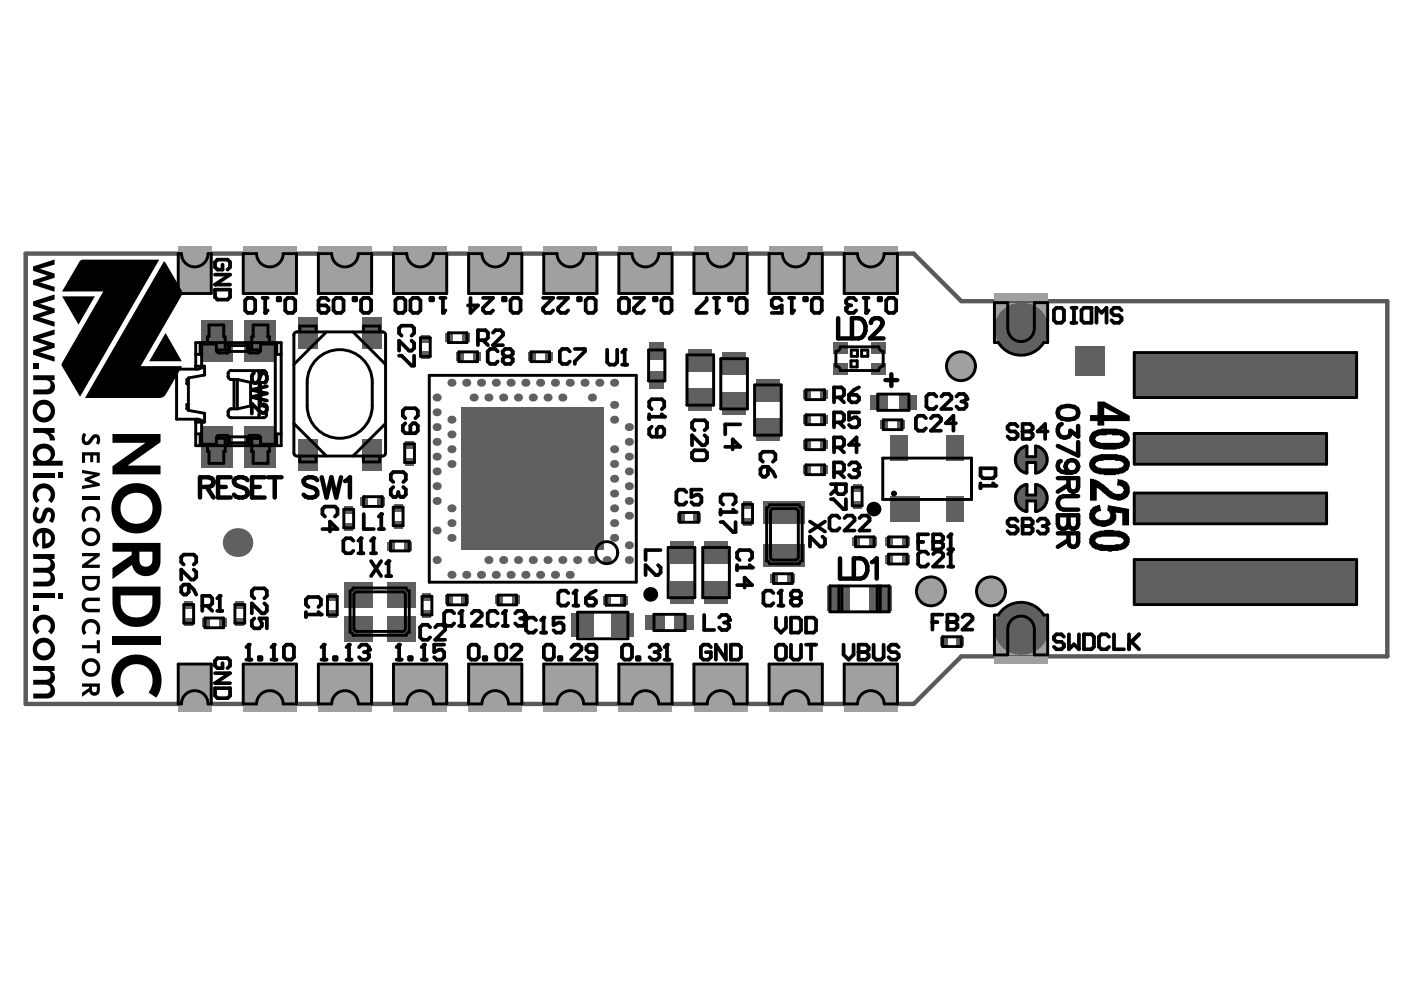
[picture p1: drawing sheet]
<svg xmlns="http://www.w3.org/2000/svg" width="297mm" height="210mm" viewBox="0 0 297 210" stroke-linecap="round" stroke-linejoin="round" font-family="sans-serif">
<path d="M193.7 53.8l10.1 10.1h90.3v75.3h-90.3l-10.1 10.1" fill="none" stroke="#5a5a5a" stroke-width=".93"/>
<path d="M193.7 53.8h-188.2v95.5h188.2" fill="none" stroke="#5a5a5a" stroke-width=".94"/>
<g fill="#606060">
<path d="M215.8 103.5a2.07 2.07 0 0 1 2-.9l.2 .3v5.4l-.5 .5a3.3 3.3 0 0 1-1.7-5.3z"/>
<path d="M219.3 102.9l.5-.5a3.2 3.2 0 0 1 2.5 3.2 3.2 3.2 0 0 1-2.5 3.1l-.3-.1-.2-.3z"/>
<path d="M215.8 95.4a2.07 2.07 0 0 1 2-1l.2 .3v5.4l-.5 .5a3.3 3.3 0 0 1-1.7-5.2z"/>
<path d="M219.3 94.7l.5-.4a3.2 3.2 0 0 1 2.5 3.1 3.2 3.2 0 0 1-2.5 3.2l-.3-.1-.2-.4z"/>
</g>
<path d="M216.5 97.4h4.3M216.5 105.6h4.3" fill="none" stroke="#606060" stroke-width="1.3"/>
<path d="M217.5 94.7a2.78 2.78 0 0 0-2.1 2.7 2.78 2.78 0 0 0 2.1 2.7M219.8 94.7a2.78 2.78 0 0 1 2.1 2.7 2.78 2.78 0 0 1-2.1 2.7M217.5 102.9a2.78 2.78 0 0 0-2.1 2.7 2.78 2.78 0 0 0 2.1 2.7M219.8 102.9a2.78 2.78 0 0 1 2.1 2.7 2.78 2.78 0 0 1-2.1 2.7" fill="none" stroke="#606060" stroke-width=".94"/>
<g fill="#a0a0a0">
<circle cx="124.2" cy="112.8" r="1.57"/>
<circle cx="116.7" cy="112.8" r="1.57"/>
<circle cx="109.2" cy="112.8" r="1.57"/>
<circle cx="101.7" cy="112.8" r="1.57"/>
<circle cx="124.2" cy="106.3" r="1.57"/>
<circle cx="116.7" cy="106.3" r="1.57"/>
<circle cx="109.2" cy="106.3" r="1.57"/>
<circle cx="101.7" cy="106.3" r="1.57"/>
<circle cx="124.2" cy="96.7" r="1.57"/>
<circle cx="116.7" cy="96.7" r="1.57"/>
<circle cx="111.4" cy="96.7" r="1.57"/>
<circle cx="124.2" cy="90.2" r="1.57"/>
<circle cx="116.7" cy="90.2" r="1.57"/>
<circle cx="111.4" cy="90.2" r="1.57"/>
<circle cx="101.7" cy="98.3" r="1.57"/>
<circle cx="197.4" cy="125.4" r="3.1"/>
<circle cx="210.1" cy="125.4" r="3.1"/>
<circle cx="203.7" cy="77.6" r="3.1"/>
</g>
<g fill="#a0a0a0">
<path d="M37.8 149.3h7v1.5h-7z" fill-rule="evenodd"/>
<path d="M37.8 52.2h7v1.6h-7z" fill-rule="evenodd"/>
<path d="M37.8 140.8h7v8.5h-7z" fill-rule="evenodd"/>
<path d="M37.8 53.8h7v8.4h-7z" fill-rule="evenodd"/>
<path d="M83.4 149.3h11.3v1.5h-11.3z" fill-rule="evenodd"/>
<path d="M67.5 149.3h11.3v1.5h-11.3z" fill-rule="evenodd"/>
<path d="M83.4 52.2h11.3v1.6h-11.3z" fill-rule="evenodd"/>
<path d="M67.5 52.2h11.3v1.6h-11.3z" fill-rule="evenodd"/>
<path d="M131.2 149.3h11.3v1.5h-11.3z" fill-rule="evenodd"/>
<path d="M115.3 149.3h11.3v1.5h-11.3z" fill-rule="evenodd"/>
<path d="M115.3 52.2h11.3v1.6h-11.3z" fill-rule="evenodd"/>
<path d="M131.2 52.2h11.3v1.6h-11.3z" fill-rule="evenodd"/>
<path d="M163.1 149.3h11.2v1.5h-11.2z" fill-rule="evenodd"/>
<path d="M179 149.3h11.3v1.5h-11.3z" fill-rule="evenodd"/>
<path d="M163.1 52.2h11.2v1.6h-11.2z" fill-rule="evenodd"/>
<path d="M179 52.2h11.3v1.6h-11.3z" fill-rule="evenodd"/>
<path d="M83.4 140.8h11.3v8.5h-11.3z" fill-rule="evenodd"/>
<path d="M67.5 140.8h11.3v8.5h-11.3z" fill-rule="evenodd"/>
<path d="M83.4 53.8h11.3v8.4h-11.3z" fill-rule="evenodd"/>
<path d="M67.5 53.8h11.3v8.4h-11.3z" fill-rule="evenodd"/>
<path d="M131.2 140.8h11.3v8.5h-11.3z" fill-rule="evenodd"/>
<path d="M115.3 140.8h11.3v8.5h-11.3z" fill-rule="evenodd"/>
<path d="M115.3 53.8h11.3v8.4h-11.3z" fill-rule="evenodd"/>
<path d="M131.2 53.8h11.3v8.4h-11.3z" fill-rule="evenodd"/>
<path d="M163.1 140.8h11.2v8.5h-11.2z" fill-rule="evenodd"/>
<path d="M179 140.8h11.3v8.5h-11.3z" fill-rule="evenodd"/>
<path d="M163.1 53.8h11.2v8.4h-11.2z" fill-rule="evenodd"/>
<path d="M179 53.8h11.3v8.4h-11.3z" fill-rule="evenodd"/>
<path d="M210.8 139.2h11.3v1.5h-11.3z" fill-rule="evenodd"/>
<path d="M210.8 130.4h11.3v8.5h-11.3z" fill-rule="evenodd"/>
<path d="M210.8 62.3h11.3v1.6h-11.3z" fill-rule="evenodd"/>
<path d="M210.8 64.2h11.3v8.4h-11.3z" fill-rule="evenodd"/>
<path d="M51.6 149.3h11.3v1.5h-11.3z" fill-rule="evenodd"/>
<path d="M51.6 52.2h11.3v1.6h-11.3z" fill-rule="evenodd"/>
<path d="M147.1 149.3h11.3v1.5h-11.3z" fill-rule="evenodd"/>
<path d="M99.4 149.3h11.2v1.5h-11.2z" fill-rule="evenodd"/>
<path d="M99.4 52.2h11.2v1.6h-11.2z" fill-rule="evenodd"/>
<path d="M147.1 52.2h11.3v1.6h-11.3z" fill-rule="evenodd"/>
<path d="M51.6 140.8h11.3v8.5h-11.3z" fill-rule="evenodd"/>
<path d="M51.6 53.8h11.3v8.4h-11.3z" fill-rule="evenodd"/>
<path d="M147.1 140.8h11.3v8.5h-11.3z" fill-rule="evenodd"/>
<path d="M99.4 140.8h11.2v8.5h-11.2z" fill-rule="evenodd"/>
<path d="M99.4 53.8h11.2v8.4h-11.2z" fill-rule="evenodd"/>
<path d="M147.1 53.8h11.3v8.4h-11.3z" fill-rule="evenodd"/>
</g>
<g fill="#606060">
<path d="M42.8 131.1h1.7v1.9h-1.7z" fill-rule="evenodd"/>
<path d="M39.1 127.5h1.9v1.7h-1.9z" fill-rule="evenodd"/>
<path d="M39.1 131.1h1.9v1.7h-1.9z" fill-rule="evenodd"/>
<path d="M49.9 131.1h1.9v1.7h-1.9z" fill-rule="evenodd"/>
<path d="M49.9 127.5h1.9v1.7h-1.9z" fill-rule="evenodd"/>
<path d="M51.8 90.4h6.6v8.8h-6.6z" fill-rule="evenodd"/>
<path d="M69.5 129.3h1.9v1.7h-1.9z" fill-rule="evenodd"/>
<path d="M63.3 93.2h4v6.6h-4z" fill-rule="evenodd"/>
<path d="M63.2 67.2h4.1v6.6h-4.1z" fill-rule="evenodd"/>
<path d="M82.1 114.8h1.7v1.9h-1.7z" fill-rule="evenodd"/>
<path d="M83.5 110.4h1.9v1.7h-1.9z" fill-rule="evenodd"/>
<path d="M83.5 106.9h1.9v1.7h-1.9z" fill-rule="evenodd"/>
<path d="M76.4 105.4h1.7v1.9h-1.7z" fill-rule="evenodd"/>
<path d="M80 105.4h1.7v1.9h-1.7z" fill-rule="evenodd"/>
<path d="M76.7 93.2h4.1v6.6h-4.1z" fill-rule="evenodd"/>
<path d="M76.7 67.2h4.1v6.6h-4.1z" fill-rule="evenodd"/>
<path d="M89.6 129.3h1.9v1.7h-1.9z" fill-rule="evenodd"/>
<path d="M94.4 70.7h1.7v1.8h-1.7z" fill-rule="evenodd"/>
<path d="M89.2 71h1.9v1.6h-1.9z" fill-rule="evenodd"/>
<path d="M129.7 130.1h4.7v5h-4.7z" fill-rule="evenodd"/>
<path d="M142.9 130.4h4.1v3.1h-4.1z" fill-rule="evenodd"/>
<path d="M142 114.8h5v4.7h-5z" fill-rule="evenodd"/>
<path d="M143.5 108.8h1.6v1.8h-1.6z" fill-rule="evenodd"/>
<path d="M147 108.8h1.7v1.8h-1.7z" fill-rule="evenodd"/>
<path d="M157.6 106.3h1.9v1.7h-1.9z" fill-rule="evenodd"/>
<path d="M157.6 109.8h1.9v1.7h-1.9z" fill-rule="evenodd"/>
<path d="M166.9 121.7h1.7v1.9h-1.7z" fill-rule="evenodd"/>
<path d="M170.2 93.4h1.7v1.8h-1.7z" fill-rule="evenodd"/>
<path d="M170.2 82.7h1.7v1.9h-1.7z" fill-rule="evenodd"/>
<path d="M180.8 106.2h1.9v1.7h-1.9z" fill-rule="evenodd"/>
<path d="M180.8 102.6h1.9v1.7h-1.9z" fill-rule="evenodd"/>
<path d="M184.7 77h3.2v2.5h-3.2z" fill-rule="evenodd"/>
<path d="M176.6 77h3.1v2.5h-3.1z" fill-rule="evenodd"/>
<path d="M191.3 117.6h1.7v1.9h-1.7z" fill-rule="evenodd"/>
<path d="M190.2 89.1h1.7v1.9h-1.7z" fill-rule="evenodd"/>
<path d="M190.7 83.7h3.7v3.1h-3.7z" fill-rule="evenodd"/>
<path d="M202.8 135.1h1.7v1.9h-1.7z" fill-rule="evenodd"/>
<path d="M69.5 125.8h1.9v1.7h-1.9z" fill-rule="evenodd"/>
<path d="M89.6 125.8h1.9v1.7h-1.9z" fill-rule="evenodd"/>
<path d="M94.3 126.3h1.7v1.8h-1.7z" fill-rule="evenodd"/>
<path d="M96.6 74.7h1.7v1.9h-1.7z" fill-rule="evenodd"/>
<path d="M89.2 74.5h1.9v1.7h-1.9z" fill-rule="evenodd"/>
<path d="M104.9 126.3h1.7v1.8h-1.7z" fill-rule="evenodd"/>
<path d="M108.5 126.3h1.7v1.8h-1.7z" fill-rule="evenodd"/>
<path d="M100.2 74.7h1.7v1.9h-1.7z" fill-rule="evenodd"/>
<path d="M115.5 74.7h1.7v1.9h-1.7z" fill-rule="evenodd"/>
<path d="M127.8 126.4h1.7v1.8h-1.7z" fill-rule="evenodd"/>
<path d="M131.4 126.4h1.7v1.8h-1.7z" fill-rule="evenodd"/>
<path d="M142 123.3h5v4.7h-5z" fill-rule="evenodd"/>
<path d="M153.1 74.8h5.1v4.7h-5.1z" fill-rule="evenodd"/>
<path d="M153.1 83.3h5.1v4.6h-5.1z" fill-rule="evenodd"/>
<path d="M170.2 88.1h1.7v1.8h-1.7z" fill-rule="evenodd"/>
<path d="M170.2 98.7h1.7v1.8h-1.7z" fill-rule="evenodd"/>
<path d="M180.7 113.9h1.7v1.9h-1.7z" fill-rule="evenodd"/>
<path d="M184.3 113.9h1.7v1.9h-1.7z" fill-rule="evenodd"/>
<path d="M176.6 72.6h3.1v2.5h-3.1z" fill-rule="evenodd"/>
<path d="M184.7 72.6h3.2v2.5h-3.2z" fill-rule="evenodd"/>
<path d="M191.3 113.9h1.7v1.9h-1.7z" fill-rule="evenodd"/>
<path d="M51.8 67.9h6.6v8.7h-6.6z" fill-rule="evenodd"/>
<path d="M46.4 131.1h1.7v1.9h-1.7z" fill-rule="evenodd"/>
<path d="M42.7 90.4h6.6v8.8h-6.6z" fill-rule="evenodd"/>
<path d="M82.1 130.6h5.9v5.3h-5.9z" fill-rule="evenodd"/>
<path d="M73 130.6h5.9v5.3h-5.9z" fill-rule="evenodd"/>
<path d="M85.7 114.8h1.7v1.9h-1.7z" fill-rule="evenodd"/>
<path d="M73 110.9h1.9v1.7h-1.9z" fill-rule="evenodd"/>
<path d="M73 107.3h1.9v1.7h-1.9z" fill-rule="evenodd"/>
<path d="M85.9 97h1.9v1.7h-1.9z" fill-rule="evenodd"/>
<path d="M85.9 93.5h1.9v1.7h-1.9z" fill-rule="evenodd"/>
<path d="M98 70.7h1.7v1.8h-1.7z" fill-rule="evenodd"/>
<path d="M121.2 130.1h4.7v5h-4.7z" fill-rule="evenodd"/>
<path d="M136.9 130.4h4.1v3.1h-4.1z" fill-rule="evenodd"/>
<path d="M149.3 114.8h5v4.7h-5z" fill-rule="evenodd"/>
<path d="M146 82.5h5v4.7h-5z" fill-rule="evenodd"/>
<path d="M137.7 78.7h3.1v3.8h-3.1z" fill-rule="evenodd"/>
<path d="M199.2 135.1h1.7v1.9h-1.7z" fill-rule="evenodd"/>
<path d="M163.4 121.7h1.7v1.9h-1.7z" fill-rule="evenodd"/>
<path d="M187.7 117.6h1.7v1.9h-1.7z" fill-rule="evenodd"/>
<path d="M161.9 115.5h8.8v4.7h-8.8z" fill-rule="evenodd"/>
<path d="M200.7 105.3h3.7v5.3h-3.7z" fill-rule="evenodd"/>
<path d="M161.9 106.4h8.8v4.7h-8.8z" fill-rule="evenodd"/>
<path d="M188.7 105.3h6.3v5.3h-6.3z" fill-rule="evenodd"/>
<path d="M200.7 92.4h3.7v5.4h-3.7z" fill-rule="evenodd"/>
<path d="M173.8 93.4h1.7v1.8h-1.7z" fill-rule="evenodd"/>
<path d="M160.3 88.8h5v4.7h-5z" fill-rule="evenodd"/>
<path d="M186.6 89.1h1.7v1.9h-1.7z" fill-rule="evenodd"/>
<path d="M188.7 92.4h3.8v5.4h-3.8z" fill-rule="evenodd"/>
<path d="M173.8 82.7h1.7v1.9h-1.7z" fill-rule="evenodd"/>
<path d="M160.3 80.4h5v4.7h-5z" fill-rule="evenodd"/>
<path d="M184.4 83.7h3.8v3.1h-3.8z" fill-rule="evenodd"/>
<path d="M97.8 126.3h1.7v1.8h-1.7z" fill-rule="evenodd"/>
<path d="M82.1 123.4h5.9v5.3h-5.9z" fill-rule="evenodd"/>
<path d="M73 123.4h5.9v5.3h-5.9z" fill-rule="evenodd"/>
<path d="M149.3 123.3h5v4.7h-5z" fill-rule="evenodd"/>
<path d="M146 74h5v4.7h-5z" fill-rule="evenodd"/>
<path d="M111.9 74.7h1.7v1.9h-1.7z" fill-rule="evenodd"/>
<path d="M137.7 72.5h3.1v3.7h-3.1z" fill-rule="evenodd"/>
<path d="M184.2 124.4h4.8v5.1h-4.8z" fill-rule="evenodd"/>
<path d="M175.5 124.4h4.7v5.1h-4.7z" fill-rule="evenodd"/>
<path d="M173.8 88.1h1.7v1.8h-1.7z" fill-rule="evenodd"/>
<path d="M173.8 98.7h1.7v1.8h-1.7z" fill-rule="evenodd"/>
<path d="M187.7 113.9h1.7v1.9h-1.7z" fill-rule="evenodd"/>
<path d="M228.1 73.3h6.2v6.3h-6.2z" fill-rule="evenodd"/>
<path d="M42.7 67.9h6.6v8.7h-6.6z" fill-rule="evenodd"/>
<path d="M240.5 104.6h40.8v6.4h-40.8z" fill-rule="evenodd"/>
<path d="M240.5 92h40.8v6.4h-40.8z" fill-rule="evenodd"/>
<path d="M97.8 86.4h30.3v30.2h-30.3z" fill-rule="evenodd"/>
<path d="M240.5 74.7h47.1v9.6h-47.1z" fill-rule="evenodd"/>
<path d="M240.5 118.6h47.1v9.6h-47.1z" fill-rule="evenodd"/>
</g>
<g fill="#606060">
<circle cx="95.7" cy="121.9" r=".85"/>
<circle cx="92.6" cy="118.7" r=".85"/>
<circle cx="95.7" cy="110.9" r=".85"/>
<circle cx="95.7" cy="107.8" r=".85"/>
<circle cx="92.6" cy="106.2" r=".85"/>
<circle cx="92.6" cy="103.1" r=".85"/>
<circle cx="95.7" cy="98.4" r=".85"/>
<circle cx="92.6" cy="96.8" r=".85"/>
<circle cx="95.7" cy="95.2" r=".85"/>
<circle cx="92.6" cy="93.7" r=".85"/>
<circle cx="95.7" cy="92.1" r=".85"/>
<circle cx="92.6" cy="90.5" r=".85"/>
<circle cx="92.6" cy="84.3" r=".85"/>
<circle cx="95.7" cy="81.2" r=".85"/>
<circle cx="108.3" cy="121.9" r=".85"/>
<circle cx="105.1" cy="121.9" r=".85"/>
<circle cx="102" cy="121.9" r=".85"/>
<circle cx="109.8" cy="118.7" r=".85"/>
<circle cx="106.7" cy="118.7" r=".85"/>
<circle cx="103.6" cy="118.7" r=".85"/>
<circle cx="109.8" cy="84.3" r=".85"/>
<circle cx="106.7" cy="84.3" r=".85"/>
<circle cx="103.6" cy="84.3" r=".85"/>
<circle cx="108.3" cy="81.2" r=".85"/>
<circle cx="105.1" cy="81.2" r=".85"/>
<circle cx="102" cy="81.2" r=".85"/>
<circle cx="120.8" cy="121.9" r=".85"/>
<circle cx="117.7" cy="121.9" r=".85"/>
<circle cx="114.5" cy="121.9" r=".85"/>
<circle cx="122.4" cy="118.7" r=".85"/>
<circle cx="119.2" cy="118.7" r=".85"/>
<circle cx="116.1" cy="118.7" r=".85"/>
<circle cx="119.2" cy="84.3" r=".85"/>
<circle cx="116.1" cy="84.3" r=".85"/>
<circle cx="120.8" cy="81.2" r=".85"/>
<circle cx="117.7" cy="81.2" r=".85"/>
<circle cx="114.5" cy="81.2" r=".85"/>
<circle cx="133.3" cy="118.7" r=".85"/>
<circle cx="128.6" cy="118.7" r=".85"/>
<circle cx="133.3" cy="115.6" r=".85"/>
<circle cx="130.2" cy="110.9" r=".85"/>
<circle cx="133.3" cy="109.3" r=".85"/>
<circle cx="130.2" cy="107.8" r=".85"/>
<circle cx="133.3" cy="106.2" r=".85"/>
<circle cx="130.2" cy="104.6" r=".85"/>
<circle cx="133.3" cy="103.1" r=".85"/>
<circle cx="130.2" cy="98.4" r=".85"/>
<circle cx="133.3" cy="96.8" r=".85"/>
<circle cx="130.2" cy="95.2" r=".85"/>
<circle cx="133.3" cy="93.7" r=".85"/>
<circle cx="133.3" cy="90.5" r=".85"/>
<circle cx="130.2" cy="85.9" r=".85"/>
<circle cx="130.2" cy="81.2" r=".85"/>
<circle cx="127.1" cy="81.2" r=".85"/>
<circle cx="220.8" cy="105.6" r=".62"/>
<circle cx="216.5" cy="105.6" r=".62"/>
<circle cx="220.8" cy="97.4" r=".62"/>
<circle cx="216.5" cy="97.4" r=".62"/>
<circle cx="95.7" cy="114" r=".85"/>
<circle cx="92.6" cy="112.5" r=".85"/>
<circle cx="92.6" cy="99.9" r=".85"/>
<circle cx="95.7" cy="89" r=".85"/>
<circle cx="92.6" cy="87.4" r=".85"/>
<circle cx="130.2" cy="114" r=".85"/>
<circle cx="130.2" cy="101.5" r=".85"/>
<circle cx="133.3" cy="99.9" r=".85"/>
<circle cx="130.2" cy="89" r=".85"/>
<circle cx="98.9" cy="121.9" r=".85"/>
<circle cx="100.4" cy="84.3" r=".85"/>
<circle cx="98.9" cy="81.2" r=".85"/>
<circle cx="111.4" cy="121.9" r=".85"/>
<circle cx="125.5" cy="118.7" r=".85"/>
<circle cx="113" cy="118.7" r=".85"/>
<circle cx="125.5" cy="84.3" r=".85"/>
<circle cx="113" cy="84.3" r=".85"/>
<circle cx="123.9" cy="81.2" r=".85"/>
<circle cx="111.4" cy="81.2" r=".85"/>
<circle cx="216.5" cy="133.3" r="5.6"/>
<circle cx="216.5" cy="69.7" r="5.6"/>
<circle cx="50.4" cy="115" r="3.1"/>
</g>
<g fill="#000">
<path d="M7 56.5l4.6-1.5v1.1l-3.1 .9 3.1 1v.9l-3.1 1 3.1 .9v1.1l-4.6-1.5v-1l3.1-1-3.1-1zM17 55.3l.5-.3h16.3l-16.8 29.1-3.8-6.4-.1-.5 8.8-15.4h-8.8zM34.8 55.4l.3 .4 3.3 5.6 .2 1-8.8 15.2h8.8l-3.4 6a1.6 1.6 0 0 1-1.4 .8h-15.8zM7 77.1h1.2v1.1h-1.2zM7 79.6h4.6v1h-.7l.3 .2a1.61 1.61 0 0 1 .3 1.9 1.61 1.61 0 0 1-1.6 .9h-2.9v-1h2.8a.99 .99 0 0 0 .9-1.1 .99 .99 0 0 0-1.1-.9h-2.6zM7 71.3l4.6-1.4v1l-3.1 .9 3.1 1v.9l-3.1 1 3.1 .9v1.1l-4.6-1.5v-.9l3.1-1-3.1-1.1zM7 63.9l4.6-1.5v1.1l-3.1 .9 3.1 1v.9l-3.1 1 3.1 .9v1.1l-4.6-1.5v-.9l3.1-1.1-3.1-1zM13.2 62.8h6.9l-3.5 6zM35.1 70.6l3.4 6h-6.9zM7.6 85.4l.7-.5 1-.2v1.1a1.42 1.42 0 0 0-1.3 1.6 1.42 1.42 0 0 0 1.7 1.2 1.42 1.42 0 0 0 1-1.9 1.39 1.39 0 0 0-1.4-.9v-1a2.41 2.41 0 0 1 2.3 3 2.41 2.41 0 0 1-3.5 1.4 2.41 2.41 0 0 1-.5-3.8zM7 90.8h4.6v1h-1a1.58 1.58 0 0 1 1.1 1.6h-1.1a1.54 1.54 0 0 0-1.8-1.6h-1.8zM7.5 94.7a2.33 2.33 0 0 1 2.9-.5 2.33 2.33 0 0 1 1.1 2.7l-.6 .8h2.4v1h-4v-1a1.36 1.36 0 0 0 1.4-1.6 1.36 1.36 0 0 0-2-.9 1.3 1.3 0 0 0-.8 1.5 1.3 1.3 0 0 0 1.4 1v1h-2.3v-1h.8a1.9 1.9 0 0 1-.3-3z"/>
<path d="M17.4 99.6l3.8 .7v.5l-2.2 .8 2.2 .9v.5l-3.8 .7v-.7l2.4-.4-1.8-.7v-.5l1.8-.7-2.4-.4zM17.7 91.8l.6 .3-.3 .7a.47 .47 0 0 0 0 .7 .47 .47 0 0 0 .7 0l.8-1.1a1.05 1.05 0 0 1 1.4-.2 1.05 1.05 0 0 1 .3 1.4l-.2 .7-.7-.3 .3-.8a.33 .33 0 0 0-.2-.4 .33 .33 0 0 0-.4 .2l-.9 1.1-.8 .3a1.3 1.3 0 0 1-.9-2zM17.4 95.9h3.8v2.2h-.7v-1.5h-.7v1.4h-.7v-1.4h-1.1v1.5h-.6zM23.8 92h10.2v1.8l-7 4.9h7v1.9h-10.2v-1.8l7-4.9h-7zM7.6 112.6l1.1-.6h1.2l1 .5 .6 .9 .1 1.2-.5 1-.9 .6-1.3 .1v-3.3l.7-.1v2.4l.8-.3 .4-.7a1.21 1.21 0 0 0-1.2-1.4l-1 .1-.6 .6-.2 1 .5 .9-.5 .6-.6-.8-.3-.9 .2-1zM7.6 103.2a2.39 2.39 0 0 1 3.4 0 2.39 2.39 0 0 1-.1 3.4l-.7-.6 .4-.6 .2-.6-.2-.6-.6-.5-1.1-.1-.8 .5-.2 .5v.6l.5 .9-.6 .6-.7-.8-.2-1.1a2.33 2.33 0 0 1 .7-1.6zM7.6 107.4l.7 .4-.5 1.3v.5l.3 .4a.44 .44 0 0 0 .6-.3l.2-.5a1.46 1.46 0 0 1 1.7-1.6 2.06 2.06 0 0 1 .5 3.3l-.7-.4 .3-.8 .1-.7a.49 .49 0 0 0-.5-.4 .49 .49 0 0 0-.4 .6l-.3 .7a1.37 1.37 0 0 1-1.6 1 1.37 1.37 0 0 1-1-1.7l.2-.9zM7 117.5h4.6v1h-.7l.2 .1a1.56 1.56 0 0 1-.2 2.6l.5 .7 .3 .7-.2 .8-.4 .6-.9 .3h-3.2v-1h2.6a.95 .95 0 0 0 1.1-.9 .95 .95 0 0 0-1.1-1h-2.6v-1h2.7a.95 .95 0 0 0 1-1 .95 .95 0 0 0-1.1-.9h-2.6zM7 100.2h4.6v1.1h-4.6zM12.3 100.2h.9v1.1h-.9zM17.4 117.2h3.8v.7l-2.6 1.8h2.6v.7h-3.8v-.6l2.6-1.9h-2.6zM17.8 112.5l.7-.5 .8-.1v.7a1.22 1.22 0 0 0-1.1 1.8 1.22 1.22 0 0 0 2.1 .1 1.22 1.22 0 0 0-1-1.9v-.7a1.99 1.99 0 0 1 1.9 2.5 1.99 1.99 0 0 1-2.9 1.2 1.99 1.99 0 0 1-.5-3.1z"/>
<path d="M18 107.8l1.1-.5a1.89 1.89 0 0 1 1.9 1.1 2.4 2.4 0 0 1-.2 2.3l-.6-.4a1.32 1.32 0 0 0 0-1.8 1.32 1.32 0 0 0-1.9 0 1.32 1.32 0 0 0 0 1.8l-.6 .4a2.3 2.3 0 0 1 .3-2.9zM17.4 105.2h3.8v.7h-3.8zM23.8 115.1h10.2v3.8a3.1 3.1 0 0 1-2.6 3.2 3.1 3.1 0 0 1-3.4-2.3l-4.2 3v-2.4l4.1-2.7v-.7h1.7v1.6a1.4 1.4 0 0 0 1.3 1.6 1.4 1.4 0 0 0 1.4-1.6v-1.6h-8.5zM25.3 103.8a5.3 5.3 0 0 1 3.6-1.4v2.1a3.3 3.3 0 0 0-3.3 4.1 3.3 3.3 0 0 0 4.8 2.2 3.3 3.3 0 0 0 1.9-3.8 3.3 3.3 0 0 0-3.4-2.5v-2.1a5.3 5.3 0 0 1 5.3 6.2 5.3 5.3 0 0 1-7 4.2 5.3 5.3 0 0 1-3-7.5zM231.6 107.6l1.6-.7 .3 1.5a1.11 1.11 0 0 0-1.3 1.1l.2 .3a2.4 2.4 0 0 0 2.7 .2h.1v-.2a1.04 1.04 0 0 0 0-1.1l-.1-.3-.3-.2 .1-1.1 4.5 .8v3.5h-1.5v-2.5l-1.4-.2v.2a1.99 1.99 0 0 1-1.9 2.7 2.07 2.07 0 0 1-1.6 0l-.9-.4a2.32 2.32 0 0 1-1-2.8zM231.1 101.4l.5 .1a6.6 6.6 0 0 1 2.8 1.6l.5 .3a3.4 3.4 0 0 0 1.8 1.3h.4a.87 .87 0 0 0 1-.5 .87 .87 0 0 0-.3-1.1l-1-.1 .2-1.5 .9 .2 .5 .3a1.82 1.82 0 0 1 1.1 1.9v.3a2.35 2.35 0 0 1-3.1 1.8l-.4-.2a3.4 3.4 0 0 1-2-1.4h-.4l-.6-.8-.5-.2v2.7h-1.4zM7 128.2h1.2v1.2h-1.2zM7.6 135.9l.8-.5 .9-.2v1a1.42 1.42 0 0 0-1.3 1.7 1.42 1.42 0 0 0 1.7 1.1 1.42 1.42 0 0 0 1-1.9 1.39 1.39 0 0 0-1.4-.9v-1a2.41 2.41 0 0 1 2.3 3.1 2.41 2.41 0 0 1-3.5 1.4 2.41 2.41 0 0 1-.5-3.8zM7.6 131a2.39 2.39 0 0 1 3.4 .1 2.39 2.39 0 0 1-.1 3.4l-.7-.7 .4-.6 .1-.7-.2-.6-.5-.4-1.1-.1-.8 .6-.2 .4v.6l.5 .9-.6 .6-.7-.8-.2-1.1a2.33 2.33 0 0 1 .7-1.6zM7 125.8h4.6v1h-4.6zM12.3 125.7h.9v1.2h-.9zM17.8 140.2l.7-.5 .8-.1v.7a1.22 1.22 0 0 0-1.1 1.8 1.22 1.22 0 0 0 2.1 .1 1.22 1.22 0 0 0-.9-1.9l-.1-.7a1.99 1.99 0 0 1 1.9 2.5 1.99 1.99 0 0 1-2.9 1.2 1.99 1.99 0 0 1-.5-3.1z"/>
<path d="M17.8 131.8a2.05 2.05 0 0 1 2.9 0 2.05 2.05 0 0 1 .1 2.8l-.6-.4a1.32 1.32 0 0 0 0-1.8 1.32 1.32 0 0 0-1.8 0 1.32 1.32 0 0 0-.1 1.8l-.6 .4a2.32 2.32 0 0 1 .1-2.8zM17.7 127.2l.9-.5h2.6v.7h-2.3a.83 .83 0 0 0-.9 .9 .83 .83 0 0 0 .9 .8h2.3v.7h-2.3a1.57 1.57 0 0 1-1.5-.9 1.57 1.57 0 0 1 .3-1.7zM17.4 136.8h3.1v-1h.7v2.7h-.7v-1h-3.1zM17.4 122.1h3.8v1.3a1.89 1.89 0 0 1-2 1.9 1.89 1.89 0 0 1-1.8-2l.6 .1a1.25 1.25 0 0 0 1.3 1.1 1.25 1.25 0 0 0 1.2-1.1v-.6h-2.5v.6l-.6-.1zM23.8 124.4h10.2v3.4a5.1 5.1 0 0 1-4.6 5.1 5.1 5.1 0 0 1-5.5-4.2l-.1-1.1 1.8 .1a3.2 3.2 0 0 0 4.3 3.1 2.95 2.95 0 0 0 2.4-3v-1.6h-6.7v1.5l-1.8-.1zM23.8 134.9h10.2v1.9h-10.2zM7 141.2h4.6v1h-.7l.2 .2a1.56 1.56 0 0 1-.2 2.6l.5 .6 .3 .7-.2 .9-.4 .5-.9 .4h-3.2v-1.1h2.6a.95 .95 0 0 0 1.1-.9 .95 .95 0 0 0-1.1-.9h-2.6v-1.1h2.7a.95 .95 0 0 0 1-1 .95 .95 0 0 0-1.1-.9h-2.6zM17.4 144.9h3.8v1.4a1.13 1.13 0 0 1-1 1.2 1.13 1.13 0 0 1-1.3-.9l-1.5 1.1v-.8l1.5-1v-.3h.6v.6a.51 .51 0 0 0 .5 .6 .51 .51 0 0 0 .5-.5v-.7h-3.1zM25.3 140.1a5.4 5.4 0 0 1 6.5-.6 5.4 5.4 0 0 1 2.3 6.1l-.3 1.2-.7 1.1-1.6-1.1a3.6 3.6 0 0 0 .5-4 3.6 3.6 0 0 0-3.6-1.9 3.6 3.6 0 0 0-2 5.9l-1.6 1.1a6.2 6.2 0 0 1 .5-7.8z"/>
<path d="M234.1 86.4v1.6h3zM232.7 85.1h1.4l5.4 3.1v1.1h-5.4v.9h-1.4v-.9h-1.6v-1.3h1.6z"/>
<path d="M232.4 92.6v.3h-.2a.82 .82 0 0 0 1 .8l.1 .2h4l.2-.2a.8 .8 0 0 0 .8-.8l-.2-.3-.6-.1v-.2h-1.6a1.68 1.68 0 0 0-1.5 0h-1.4v.2zM231.3 92l.6-.5v-.2l.6-.1a8.1 8.1 0 0 1 3.5-.3l1.6 .1 .7 .3a1.81 1.81 0 0 1 1.2 1.9 1.81 1.81 0 0 1-1.4 1.6v.2h-.3a10.1 10.1 0 0 1-6.1-.3v-.2a1.74 1.74 0 0 1-.4-2.5z"/>
<path d="M232.4 98l-.2 .7 .6 .4h.5l.2 .2h3.6l.4-.2a.8 .8 0 0 0 .8-.7 1.28 1.28 0 0 0-1.3-.7h-.3a9.4 9.4 0 0 0-3.5 0zM231.1 97.6h.2l.6-.8 .6-.2a8.1 8.1 0 0 1 3.5-.3h.8l1.1 .3a2.03 2.03 0 0 1 1.6 2.4h-.1l-.2 .6-.8 .5v.2l-1.6 .3a8 8 0 0 1-5.2-.7l-.2-.3h-.1l-.2-.5a2.07 2.07 0 0 1 0-1.5z"/>
<path d="M232.2 114.4v.3l.2 .4h.1a1.18 1.18 0 0 0 1.3 .3l.2 .1h2.2l.5-.1a1.64 1.64 0 0 0 1.4-.3l.2-.7-.5-.3a7.4 7.4 0 0 0-3.2-.3l-1.9 .1v.2zM231.3 113.5l.4-.4a3.5 3.5 0 0 1 2.3-.6l.3-.1 2.8 .1a2.79 2.79 0 0 1 2.4 1.6 2.21 2.21 0 0 1-2.4 2.6v.1h-1.1a1.29 1.29 0 0 1-1.2 0h-1.5l-1.1-.3-.3-.2v-.1h-.3v-.2a1.78 1.78 0 0 1-.3-2.4z"/>
<circle cx="56.2" cy="66.3" r=".39"/>
<circle cx="93.9" cy="66.3" r=".39"/>
<circle cx="132.4" cy="74.1" r=".39"/>
<circle cx="151.9" cy="66.3" r=".39"/>
<circle cx="167.9" cy="66.3" r=".39"/>
<circle cx="179.4" cy="65.3" r=".39"/>
<circle cx="183.6" cy="66.3" r=".39"/>
<circle cx="49" cy="80.4" r=".31"/>
<circle cx="140.8" cy="88.4" r=".39"/>
<circle cx="182.1" cy="99.1" r=".39"/>
<circle cx="204.9" cy="84.6" r=".39"/>
<circle cx="216.8" cy="91.5" r=".39"/>
<circle cx="76.5" cy="114.1" r=".39"/>
<circle cx="79.2" cy="114.1" r=".39"/>
<circle cx="80.8" cy="109" r=".39"/>
<circle cx="82.4" cy="119" r=".39"/>
<circle cx="85" cy="105.4" r=".39"/>
<circle cx="156" cy="108.6" r=".39"/>
<circle cx="197.8" cy="114.9" r=".39"/>
<circle cx="201.6" cy="117" r=".39"/>
<circle cx="201.6" cy="113.3" r=".39"/>
<circle cx="211.1" cy="103" r=".39"/>
<circle cx="216.8" cy="111.5" r=".39"/>
<circle cx="222.1" cy="111" r=".39"/>
<circle cx="46.6" cy="126.3" r=".39"/>
<circle cx="52.8" cy="136.7" r=".39"/>
<circle cx="58.1" cy="136.7" r=".39"/>
<circle cx="68" cy="130.3" r=".39"/>
<circle cx="68.7" cy="136.7" r=".39"/>
<circle cx="74" cy="136.7" r=".39"/>
<circle cx="78.2" cy="137.7" r=".39"/>
<circle cx="84.6" cy="136.7" r=".39"/>
<circle cx="89.9" cy="136.7" r=".39"/>
<circle cx="97.9" cy="129.5" r=".39"/>
<circle cx="107.1" cy="129.5" r=".39"/>
<circle cx="111.4" cy="130.6" r=".39"/>
<circle cx="115.2" cy="131" r=".39"/>
<circle cx="122.1" cy="125.2" r=".39"/>
<circle cx="139.8" cy="137.7" r=".39"/>
<circle cx="141.4" cy="136.7" r=".39"/>
<circle cx="154.6" cy="131.5" r=".39"/>
<circle cx="159.5" cy="120.3" r=".39"/>
<circle cx="165.6" cy="125.2" r=".39"/>
<circle cx="182" cy="138.3" r=".39"/>
<circle cx="200.9" cy="131.9" r=".39"/>
</g>
<g fill="none" stroke="#000" stroke-width=".79">
<path d="M45.6 58.2h3.2l-3.2 2.1h3.2M47.2 56.1v1.1h-1.1l-.5-.6v-1l.5-.6h2.1l.6 .6v1l-.6 .6M45.6 61.4h3.2v1.6l-.6 .5h-2.1l-.5-.5zM52.5 63.2h1.1l.5 .5v2.1l-.5 .5h-1.1l-.5-.5v-2.1zM53.8 79.1a1.4 1.4 0 0 0 0 2.1 .86 .86 0 0 0 1.1-.6l.3-.9a.69 .69 0 0 1 .5-.6 .69 .69 0 0 1 .7 .3 1.46 1.46 0 0 1-.3 1.8M55.7 63.2h1.1M56.2 63.2v3.1l.6-.5M58.9 63.2h.5v.5h-.5zM61 63.2h1.1l.5 .5v2.1l-.5 .5h-1.1l-.5-.5v-2.1zM69.7 63.7l-.6-.5h-1l-.6 .5v2.1l.6 .5h1l.6-.5v-.5l-.6-.5h-1.6M71.2 63.2h1.1l.5 .5v2.1l-.5 .5h-1.1l-.5-.5v-2.1zM75 63.2h.5v.5h-.5z"/>
<path d="M77.1 63.2h1l.6 .5v2.1l-.6 .5h-1l-.5-.5v-2.1zM84.4 63.2h1l.6 .5v2.1l-.6 .5h-1l-.6-.5v-2.1zM84.6 75.4h.5l2.2 2.1h.5v-2.1M85.1 71.2l-.5-.6v-1l.5-.6h2.2l.5 .6v1l-.5 .6M87.3 72.2l.5 .6v1l-.5 .6h-.6l-2.1-2.2v2.2M87.5 63.2h1.1l.5 .5v2.1l-.5 .5h-1.1l-.5-.5v-2.1zM91.3 63.2h.5v.5h-.5zM93.4 63.2h1M93.9 63.2v3.1l.5-.5M99.8 63.2v3.1l1.5-1.5h-2.1M101.3 72.1h1.6l.6-.5v-1.1l-.6-.5h-1.6v3.2M102.4 72.1l1.1 1.1"/>
<path d="M102.4 63.2h2.1l-2.1 2.1v.5l.5 .5h1.1l.5-.5M104.5 70.5l.5-.5h1.1l.5 .5v.6l-2.1 2.1h2.1M105.5 74.5l-.5-.5h-1.1l-.5 .5v2.1l.5 .6h1.1l.5-.6M106.7 63.2h.5v.5h-.5zM107.1 75.6l-.5-.6v-.5l.5-.5h1.1l.5 .5v.5l-.5 .6M107.1 75.6l-.5 .5v.5l.5 .6h1.1l.5-.6v-.5l-.5-.5M107.1 75.6h1.1M108.8 63.2h1l.6 .5v2.1l-.6 .5h-1l-.6-.5v-2.1zM115.2 63.2h2.1l-2.1 2.1v.5l.5 .5h1l.6-.5M118.3 63.2h2.2l-2.2 2.1v.5l.6 .5h1l.6-.5M120.8 74.5l-.5-.5h-1.1l-.5 .5v2.1l.5 .6h1.1l.5-.6M121.9 74h2.1v.5l-2.1 2.1v.6"/>
<path d="M122.6 63.2h.5v.5h-.5zM124.7 63.2h1.1l.5 .5v2.1l-.5 .5h-1.1l-.5-.5v-2.1zM128.7 74.1v2.7l.6 .5h1l.6-.5v-2.7M131.2 63.7l.6-.5h1l.6 .5v2.1l-.6 .5h-1l-.6-.5zM131.9 77.3h1.1M131.9 74.7l.5-.6v3.2M134.4 63.2h2.1l-2.1 2.1v.5l.6 .5h1l.5-.5M138.7 63.2h.5v.5h-.5zM140.8 63.2h1.1l.5 .5v2.1l-.5 .5h-1.1l-.5-.5v-2.1zM149.8 63.2v.5l-2.1 2.1v.5h2.1M151.4 63.2h1.1M151.9 63.2v3.1l.6-.5"/>
<path d="M154.6 63.2h.5v.5h-.5zM156.7 63.2h1.1l.5 .5v2.1l-.5 .5h-1.1l-.5-.5v-2.1zM165.7 63.7l-.5-.5h-1l-.6 .5v1.1l.6 .5h.5l1-.5v1.5h-2.1M167.3 63.2h1.1M167.9 63.2v3.1l.5-.5M170.5 63.2h.6v.5h-.6zM172.6 63.2h1.1l.5 .5v2.1l-.5 .5h-1.1l-.5-.5v-2.1zM179.9 64.8l-.5 .5v.5l.5 .5h1.1l.5-.5M179.9 64.8h.6M181.5 63.7l-.5-.5h-1.1l-.5 .5v.5l.5 .6M183.1 63.2h1.1M183.6 63.2v3.1l.6-.5"/>
<path d="M186.3 63.2h.5v.5h-.5zM188.4 63.2h1.1l.5 .5v2.1l-.5 .5h-1.1l-.5-.5v-2.1zM223.5 65.8l.5-.5h1l.6 .5v2.1l-.6 .5h-1l-.5-.5zM227.2 68.4h1M227.2 65.3h1M227.7 65.3v3.1M229.3 65.8l.5-.5h1.6v3.1h-1.6l-.5-.5zM232.5 68.4v-3.1l1 1 1.1-1v3.1M237.8 65.8l-.5-.5h-1.1l-.5 .5v.5l.5 .5h1.1l.5 .6v.5l-.5 .5h-1.1l-.5-.5M55.8 85.7a.79 .79 0 0 1 .8 .6v.6a.78 .78 0 0 1-1.2 .5l-2-1.8v2.1M56.6 81.9l-3.2 .8 3.2 .7-3.2 .8 3.2 .7M85.9 88.7l-.5-.6v-1l.5-.5h2.2l.5 .5v1l-.5 .6"/>
<path d="M85.9 89.7l-.5 .6v1l.5 .6h2.2l.5-.6v-1l-.5-.6h-.6l-.5 .6v1.6M137.6 87.8v1.1M138.2 86.8l-.6-.6v-1l.6-.6h2.1l.5 .6v1l-.5 .6M138.2 90.5l-.6 .5v1.1l.6 .5h2.1l.5-.5v-1.1l-.5-.5h-.5l-.6 .5v1.6M140.3 87.8l.5 .6h-3.2M146.7 96l.6-.5h2.1l.5 .5v1.1l-.5 .5h-2.1l-.6-.5zM147.3 91.2l-.6-.5v-1.1l.6-.5h2.1l.5 .5v1.1l-.5 .5M149.4 92.3l.5 .5v1.1l-.5 .5h-.6l-2.1-2.1v2.1M153.8 94.7h3.1l-1.6-1.5v2.1M156.9 90h-3.1v2.1M161.2 99.5l.5-.5h1.1v1.6l-.5 .5h-.6l-.5-.5zM161.7 97.9l-.5-.5v-1.1l.5-.5h2.2l.5 .5v1.1l-.5 .5"/>
<path d="M162.8 99l1.1 1 .5 1.1M176.8 84.2h1.6l.5-.5v-1l-.5-.6h-1.6v3.2M176.8 89.6h1.6l.5-.6v-1l-.5-.6h-1.6v3.2M176.8 94.9h1.6l.5-.6v-1l-.5-.6h-1.6v3.2M177.9 94.9l1 1M177.9 84.2l1 1.1M177.9 89.6l1 1M180 83.7h1.6l.5 .5v.6l-.5 .5h-1.1l-.5-.5zM180 98.6l.5-.6h1.1l.5 .6v.5l-.5 .5M181.1 99.6h.5M181.6 99.6l.5 .6v.5l-.5 .5h-1.1l-.5-.5M182.1 94.3h-2.1l1.6-1.6v3.2"/>
<path d="M182.1 82.1l-1 .6-1.1 1M182.1 87.4h-2.1v1.6l1.1-.5h.5l.5 .5v1.1l-.5 .5h-1.1l-.5-.5M196.3 88.7l-.5-.6h-1.1l-.5 .6v2.1l.5 .5h1.1l.5-.5M197.4 88.7l.5-.6h1.1l.5 .6v.5l-2.1 2.1h2.1M198.5 84.1l-.5-.6h-1.1l-.5 .6v2.1l.5 .5h1.1l.5-.5M199.6 84.1l.5-.6h1.1l.5 .6v.5l-2.1 2.1h2.1M202.7 89.7h-2.1l1.5-1.6v3.2M202.8 84.1l.5-.6h1.1l.5 .6v.5l-.5 .5M203.8 85.1h.6M204.4 85.1l.5 .6v.5l-.5 .5h-1.1l-.5-.5M207.9 99.3h3.2v1.6l-.6 .5h-2.1l-.5-.5zM215.8 90.4l-.6-.5h-1l-.6 .5v.5l.6 .6h1l.6 .5v.5l-.6 .6h-1l-.6-.6"/>
<path d="M216.8 89.9h1.6l.5 .5v.5l-.5 .6 .5 .5v.5l-.5 .6h-1.6zM216.8 91.5h1.6M222.1 91.5h-2.1l1.6-1.6v3.2M39 119.7l-.6-.5v-1.1l.6-.5h2.1l.5 .5v1.1l-.5 .5M68.4 112.2h3.1l-1.5-1.6v2.1M68.9 109.5l-.5-.5v-1.1l.5-.5h2.1l.5 .5v1.1l-.5 .5M74.9 114.7l-.5-.6h-1.1l-.5 .6v2.1l.5 .5h1.1l.5-.5M76 117.3h1.1M76 114.7l.5-.6v3.2M77.1 109v3.2h2.1M78.6 117.3h1.1M78.6 114.7l.6-.6v3.2"/>
<path d="M78.7 119l2.1 3.1M80.3 112.2h1.1M80.3 109.5l.5-.5v3.2M80.8 119l-2.1 3.1M81.9 119.5l.5-.5v3.1M83.4 102.2l-.5-.5v-1.1l.5-.5h2.1l.5 .5v1.1l-.5 .5M83.4 103.3l-.5 .5v1.1l.5 .5h.5l.6-.5M84.5 104.3v.6M85.5 103.3l.5 .5v1.1l-.5 .5h-.5l-.5-.5M139.5 119.8l.6 .5v1.1l-.6 .5h-.5l-2.1-2.1v2.1M140.1 116.6h-3.2v2.2M145.5 104.3l-.5-.5h-1.1l-.5 .5v2.2l.5 .5h1.1l.5-.5"/>
<path d="M148.7 103.8h-2.1v1.6l1-.5h.6l.5 .5v1.1l-.5 .5h-1.1l-.5-.5M152.8 110.7h.5l2.1 2.1h.6v-2.1M152.8 108v1.1M153.3 107l-.5-.6v-1l.5-.5h2.1l.6 .5v1l-.6 .6M155.4 108l.6 .6h-3.2M156.3 119.8v1.1M156.8 118.8l-.5-.6v-1l.5-.6h2.1l.6 .6v1l-.6 .6M158.9 119.8l.6 .5h-3.2M171.7 110.6l3.2 2.1M174.4 113.8l.5 .5v1.1l-.5 .5h-.5l-2.2-2.1v2.1M174.9 110.6l-3.2 2.1M176.2 102.7h3.1v1.5l-.5 .6h-1l-.6-.6v-1.5"/>
<path d="M176.2 105.8h.5l2.1 2.2h.5v-2.2M176.8 100.2h1.6l.5-.6v-1l-.5-.6h-1.6v3.2M177.2 103.7l-1 1.1M177.9 100.2l1 1M178 109.8l-.5-.5h-1.1l-.5 .5v2.2l.5 .5h1.1l.5-.5M179.1 109.8l.5-.5h1l.6 .5v.6l-2.1 2.1h2.1M182.2 109.8l.6-.5h1l.6 .5v.6l-2.2 2.1h2.2M194.7 114.9h1M196.8 117.5l-.5-.5h-1.1l-.5 .5v2.1l.5 .5h1.1l.5-.5M196.8 113.3h-2.1v3.2M197.8 117.5l.6-.5h1l.6 .5v.5l-2.2 2.1h2.2M197.8 113.3h1.6l.6 .5v.5l-.6 .6 .6 .5v.5l-.6 .6h-1.6z"/>
<path d="M197.8 114.9h1.6M201 113.8l.6-.5v3.2M201 117.5l.6-.5v3.1M201 116.5h1.1M207.9 102.5v1M210.5 102.5l.6 .5h-3.2M215.8 110.5l-.6-.5h-1l-.6 .5v.5l.6 .5h1l.6 .6v.5l-.6 .5h-1l-.6-.5M216.8 110h1.6l.5 .5v.5l-.5 .5 .5 .6v.5l-.5 .5h-1.6zM216.8 111.5h1.6M220 110.5l.5-.5h1.1l.5 .5v.5l-.5 .5M221.1 111.5h.5M221.6 111.5l.5 .6v.5l-.5 .5h-1.1l-.5-.5"/>
<path d="M38.4 124.5l.6-.6h1v1.6l-.5 .6h-.5l-.6-.6zM40 123.9l1.1 1.1 .5 1.1M41.1 120.8l.5 .5v1.1l-.5 .5h-.6l-2.1-2.1v2.1M42.9 128.5h1.6l.5-.6v-1l-.5-.6h-1.6v3.2M43.9 128.5l1.1 1M46.1 129.5h1M46.1 126.9l.5-.6v3.2M52.2 139.9h1.1M52.2 137.2l.6-.5v3.2M53.9 126.9l-.5-.6v-1l.5-.6h2.1l.6 .6v1l-.6 .6M53.9 131.1l-.5 .5v1.1l.5 .5h1.1l.5-.5v-.5l-.5-1.1h1.6v2.1M54.9 139.3h.5v.6h-.5z"/>
<path d="M56 127.9l.6 .6v1l-.6 .5h-.5l-2.1-2.1v2.1M57.5 139.9h1.1M57.5 137.2l.6-.5v3.2M60.2 137.2l.5-.5h1.1l.5 .5v2.1l-.5 .6h-1.1l-.5-.6zM64.9 129.8v1M65.4 128.7l-.5-.5v-1.1l.5-.5h2.1l.5 .5v1.1l-.5 .5M67.5 129.8l.5 .5h-3.1M68.2 139.9h1M68.2 137.2l.5-.5v3.2M70.8 139.3h.5v.6h-.5zM73.5 139.9h1M73.5 137.2l.5-.5v3.2"/>
<path d="M76.1 137.2l.6-.5h1l.5 .5v.5l-.5 .6M77.2 138.3h.5M77.7 138.3l.5 .5v.5l-.5 .6h-1l-.6-.6M81.9 122.1h1M84.1 139.9h1.1M84.1 137.2l.5-.5v3.2M86.7 139.3h.6v.6h-.6zM89.4 139.9h1.1M89.4 137.2l.5-.5v3.2M91.2 133l-.5-.5h-1.1l-.5 .5v2.1l.5 .6h1.1l.5-.6M92.3 133l.5-.5h1l.6 .5v.5l-2.1 2.2h2.1M94.2 136.7h-2.1v1.6l1-.6h.5l.6 .6v1l-.6 .6h-1l-.5-.6"/>
<path d="M96.3 130.1l-.5-.6h-1.1l-.5 .6v2.1l.5 .5h1.1l.5-.5M97.4 132.7h1M97.4 130.1l.5-.6v3.2M99.4 137.2l.5-.5h1.1l.5 .5v2.1l-.5 .6h-1.1l-.5-.6zM100 130.1l.5-.6h1.1l.5 .6v.5l-2.1 2.1h2.1M102.6 139.3h.5v.6h-.5zM105.2 137.2l.6-.5h1l.5 .5v2.1l-.5 .6h-1l-.6-.6zM105.5 130.1l-.5-.6h-1.1l-.5 .6v2.1l.5 .5h1.1l.5-.5M106.6 132.7h1M106.6 130.1l.5-.6v3.2M108.4 137.2l.5-.5h1.1l.5 .5v.5l-2.1 2.2h2.1M109.2 130.1l.6-.6h1l.6 .6v.5l-.6 .5"/>
<path d="M110.3 131.1h.5M110.8 131.1l.6 .5v.6l-.6 .5h-1l-.6-.5M113.6 131.5l-.5-.5h-1l-.6 .5v2.1l.6 .5h1l.5-.5M114.7 134.1h1.1M114.7 131.5l.5-.5v3.1M115.3 137.2l.5-.5h1.1l.5 .5v2.1l-.5 .6h-1.1l-.5-.6zM118.5 139.3h.5v.6h-.5zM119.5 131h-2.1v1.5l1-.5h.6l.5 .5v1.1l-.5 .5h-1.1l-.5-.5M120.5 125.8l-.5-.6h-1.1l-.5 .6v2.1l.5 .5h1.1l.5-.5M121.1 137.2l.6-.5h1l.6 .5v.5l-2.2 2.2h2.2M121.6 128.4h1M121.6 125.8l.5-.6v3.2"/>
<path d="M124.2 126.8h1.6l.5 .5v.6l-.5 .5h-1.1l-.5-.5zM126.3 125.2l-1 .6-1.1 1M126.5 138.3h-1.6l-.6-.6v-.5l.6-.5h1l.6 .5v2.1l-.6 .6h-1l-.6-.6M131.9 137.2l.5-.5h1.1l.5 .5v2.1l-.5 .6h-1.1l-.5-.6zM135.1 139.3h.5v.6h-.5zM137.7 137.2l.5-.5h1.1l.5 .5v.5l-.5 .6M138.8 138.3h.5M139.3 138.3l.5 .5v.5l-.5 .6h-1.1l-.5-.6M140.9 139.9h1.1M140.9 137.2l.5-.5v3.2M149.3 130.4v3.2h2.1M150.7 137.2l-.5-.5h-1.1l-.5 .5v2.1l.5 .6h1.1l.5-.6v-1h-1"/>
<path d="M152.5 130.9l.5-.5h1.1l.5 .5v.6l-.5 .5M153.5 132h.6M153.9 136.7v3.2l-2.1-3.2v3.2M154.1 132l.5 .5v.5l-.5 .6h-1.1l-.5-.6M155 136.7h1.6l.5 .5v2.1l-.5 .6h-1.6zM156.3 124.1h3.2l-1.6-1.6v2.1M164 125.8l-.6-.6h-1l-.5 .6v2.1l.5 .5h1l.6-.5M164.5 131v2.1l1.1 1 1-1v-2.1M164.5 137.2l.6-.5h1l.5 .5v2.1l-.5 .6h-1l-.6-.6zM165 128.4h1.1M165 125.8l.6-.6v3.2M167.7 131h1.6l.5 .5v2.1l-.5 .5h-1.6z"/>
<path d="M167.7 136.7v2.6l.5 .6h1.1l.5-.6v-2.6M168.2 126.8l-.5-.5v-.5l.5-.6h1.1l.5 .6v.5l-.5 .5M168.2 126.8l-.5 .5v.6l.5 .5h1.1l.5-.5v-.6l-.5-.5M168.2 126.8h1.1M170.9 131h1.6l.5 .5v2.1l-.5 .5h-1.6zM170.9 136.7h2.1M172 136.7v3.2M178.9 136.7v2.1l1 1.1 1.1-1.1v-2.1M182 136.7h1.6l.6 .5v.5l-.6 .6 .6 .5v.5l-.6 .6h-1.6zM182 138.3h1.6M185.2 136.7v2.6l.6 .6h1l.5-.6v-2.6M190.5 137.2l-.5-.5h-1.1l-.5 .5v.5l.5 .6h1.1l.5 .5v.5l-.5 .6h-1.1l-.5-.6"/>
<path d="M197.7 131.9h1.1M199.8 130.3h-2.1v3.2M200.9 130.3h1.6l.5 .5v.6l-.5 .5 .5 .5v.6l-.5 .5h-1.6zM200.9 131.9h1.6M201 120.1h1.1M204.1 130.8l.5-.5h1l.6 .5v.6l-2.1 2.1h2.1M225.6 135l-.6-.5h-1l-.5 .5v.5l.5 .6h1l.6 .5v.5l-.6 .6h-1l-.5-.6M226.6 134.5v3.2l1.1-1.1 1.1 1.1v-3.2M229.8 134.5h1.6l.5 .5v2.1l-.5 .6h-1.6zM235.1 135l-.5-.5h-1.1l-.5 .5v2.1l.5 .6h1.1l.5-.6M236.2 134.5v3.2h2.1M239.4 134.5v3.2"/>
<path d="M239.9 136.1l1.6 1.6M241.5 134.5l-2.1 2.1M45.6 145.9h3.2v1.6l-.6 .5h-2.1l-.5-.5zM45.6 142.7h3.2l-3.2 2.1h3.2M47.2 140.6v1.1h-1.1l-.5-.6v-1l.5-.6h2.1l.6 .6v1l-.6 .6"/>
</g>
<g fill="none" stroke="#000" stroke-width=".94">
<path d="M177.7 67.5v4.3h2.5M180.6 67.5h1.5a2.35 2.35 0 0 1 1 3.6l-.4 .5-.6 .2h-1.5zM184.7 68.5a1.07 1.07 0 0 1 .8-1h.8a1.05 1.05 0 0 1 .6 1.6l-.4 .6-2 2.1h2.8M224.5 86.7a3.3 3.3 0 0 1 3.9 0 1.39 1.39 0 0 1-.6 2 3.5 3.5 0 0 1-3.3-.4l-.2-.6zM224.9 97.8a1.26 1.26 0 0 0-.4 1.8l.6 .4 2.1 .2M225.1 89.9a1.5 1.5 0 0 0-.6 2.2 1.5 1.5 0 0 0 2.2 .3l.2-.5v-.6l1.7 1.3v-2.3M228.6 93.7v2.9l-4.3-2.1M42.4 103.2h1.8l.7-.2a1 1 0 0 0 0-1.6l-.7-.2h-1.8v4.3M43.8 103.2l1.5 2.3M46.2 103.2h1.7M48.9 101.2h-2.7v4.3h2.7M52.5 101.8a1.89 1.89 0 0 0-2.9 0 1.09 1.09 0 0 0 .8 1.2l1.3 .4a1.04 1.04 0 0 1 .7 .8 1.04 1.04 0 0 1-.3 1.1 1.98 1.98 0 0 1-2.5-.4"/>
<path d="M53.4 103.2h1.7M56.1 101.2h-2.7v4.3h2.7M56.8 101.2h2.9M58.3 101.2v4.3M67.2 101.8a1.89 1.89 0 0 0-2.8 0 1.1 1.1 0 0 0 .8 1.2l1.2 .4a1.05 1.05 0 0 1 .8 .8 1.05 1.05 0 0 1-.4 1.1 1.98 1.98 0 0 1-2.4-.4M68.2 101.2l1 4.3 1.1-4.3 1 4.3 1-4.3M73.2 102l1-.8v4.3M178.1 118.4v4.3h2.5M181 118.4h1.5a2.35 2.35 0 0 1 1 3.7l-.4 .4-.6 .2h-1.5zM184.9 119.2l1-.8v4.3M224.3 109.3h4.3v1.8l-.2 .6a.99 .99 0 0 1-1.7 0l-.2-.6a1.13 1.13 0 0 1-1.1 1.1 1.13 1.13 0 0 1-1.1-1.1zM224.3 101.4h4.3v1.8l-.2 .6a.99 .99 0 0 1-1.7 0l-.2-.6v-1.8"/>
<path d="M224.3 113.1h4.3v1.8l-.2 .6a.99 .99 0 0 1-1.7 0l-.2-.6v-1.8M226.5 109.3v1.8M226.5 102.8l-2.2 1.4M226.5 114.5l-2.2 1.4M228.6 105.2h-3.1a1.45 1.45 0 0 0-1.2 1.4 1.45 1.45 0 0 0 1.2 1.5h3.1"/>
<circle cx="227.3" cy="98.9" r="1.33"/>
</g>
<path d="M189 79.3v2.5M187.7 80.6h2.5" fill="none" stroke="#000" stroke-width=".93"/>
<g fill="none" stroke="#000" stroke-width="1.5">
<circle cx="185.3" cy="107.9" r=".78"/>
<circle cx="138" cy="126" r=".78"/>
</g>
<g fill="none" stroke="#000" stroke-width=".62">
<path d="M37.8 53.8h.7a2.82 2.82 0 0 0 2.8 2.8 2.82 2.82 0 0 0 2.8-2.8h.7v8.4h-7zM51.6 53.8h2.8a2.82 2.82 0 0 0 2.8 2.8 2.82 2.82 0 0 0 2.8-2.8h2.9v8.4h-11.3zM67.5 53.8h2.8a2.82 2.82 0 0 0 2.8 2.8 2.82 2.82 0 0 0 2.9-2.8h2.8v8.4h-11.3zM83.4 53.8h2.8a2.82 2.82 0 0 0 2.9 2.8 2.82 2.82 0 0 0 2.8-2.8h2.8v8.4h-11.3zM99.4 53.8h2.8a2.82 2.82 0 0 0 2.8 2.8 2.82 2.82 0 0 0 2.8-2.8h2.8v8.4h-11.2zM115.3 53.8h2.8a2.82 2.82 0 0 0 2.8 2.8 2.82 2.82 0 0 0 2.8-2.8h2.9v8.4h-11.3zM131.2 53.8h2.8a2.82 2.82 0 0 0 2.8 2.8 2.82 2.82 0 0 0 2.9-2.8h2.8v8.4h-11.3zM147.1 53.8h2.9a2.82 2.82 0 0 0 2.8 2.8 2.82 2.82 0 0 0 2.8-2.8h2.8v8.4h-11.3zM163.1 53.8h2.8a2.82 2.82 0 0 0 2.8 2.8 2.82 2.82 0 0 0 2.8-2.8h2.8v8.4h-11.2zM179 53.8h2.8a2.82 2.82 0 0 0 2.8 2.8 2.82 2.82 0 0 0 2.9-2.8h2.8v8.4h-11.3zM41.5 77.6h.1M41.5 78.3v-5.7h18.1v21.9h-18.1v-5.6"/>
<path d="M41.5 77.6h1.9v1.9l-3.5 .6v6.9l3.5 .6v1.9h-1.9M41.5 75.1h1.3M42.4 72.6v2.5M43.2 77.6a1.88 1.88 0 0 1-1.4 .7h-4.4v10.6h4.4a1.88 1.88 0 0 1 1.4 .6M44 72.6v-1.2h.3v-2.5h3.1v2.5h.3v2.8M45.9 74.2l.1 .4 .5 .2M45.9 74.2v-1.2h-3.1v4.6M45.9 74.2h2.8M46.5 74.8h.1M46.5 74.8h1.6M48.1 74.8h.1M48.4 79.2l.1 1 .5 .2"/>
<path d="M48.4 72.6v1.6M48.4 79.2h.1M48.6 74.5h3.9M48.7 74.3l-.2 .4-.4 .1M48.7 74.2h.1M48.7 74.2v.1M49 78.6l-.4 .1-.2 .5M49 78.6h.1M52.4 74.2h.1M52.4 74.2v-.9h-3.7v.9M52.4 74.2h2.8M52.4 74.2v.1"/>
<path d="M52.7 72.6v1.6M54.3 74.2l.9 .3M54.7 78.6l.2 .6v8.8l-.2 .6M55.2 74.2v-1.2h3.2v21.2h-3.2v-1.3M55.2 74.2a.63 .63 0 0 1-.6 .6h-1.8l-.4-.5M55.9 78.6h.1M55.9 78.6h-6.9M55.9 78.6l.4 .1 .2 .5M56.5 79.2h.1M56.5 79.2v1.3a.62 .62 0 0 1-.6 .6h-.7v5h.7M57.1 72.6v-1.2h-.3v-2.5h-3.1v2.5h-.3v2.8M58.4 75.1h1.2"/>
<path d="M58.7 72.6v2.5M62.5 70.6l.4-.2h18.2a.62 .62 0 0 1 .6 .6v25.1a.62 .62 0 0 1-.6 .6h-18.2a.63 .63 0 0 1-.6-.6v-25.1zM63.6 70.4v-1.3h3.4v1.3M66.8 76.5a6.9 6.9 0 0 1 7.6-1.9 6.9 6.9 0 0 1 4.5 6.4v5a6.9 6.9 0 0 1-6.9 6.9 6.9 6.9 0 0 1-6.9-6.9v-5a6.9 6.9 0 0 1 1.7-4.5zM69.2 70.4l-6.9 6.9M74.9 70.4l6.8 6.9M77 70.4v-1.3h3.5v1.3M89.1 71.6h2.1v4h-2.1zM91 79.6h43.9v43.8h-43.9zM95.1 70.6h3.9v2h-3.9zM97.3 74.6h3.9v2.1h-3.9zM112.6 74.6h3.9v2.1h-3.9z"/>
<path d="M137.5 74.2h3.5v6.6h-3.5zM145.7 75.2h5.6v10.7h-5.6zM152.8 76h5.7v10.7h-5.7zM177.2 74.5a.94 .94 0 0 0 1-1h8.1a.94 .94 0 0 0 1 1v3.1a.94 .94 0 0 0-1 1h-8.1a.94 .94 0 0 0-1-1zM180.4 76.5h1.3v1.3h-1.3zM180.5 74.2h1.3v1.3h-1.3zM182.7 74.2h1.3v1.3h-1.3zM210.8 64.2h2.9v5.4a2.82 2.82 0 0 0 2.8 2.8 2.82 2.82 0 0 0 2.8-2.8v-5.4h2.8v8.4h-.8a5.7 5.7 0 0 1-9.6 0h-.9zM240.5 74.7h47.1v9.6h-47.1zM39.9 80.4h-.3v1h.3M39.9 85.8h-.3v.9h.3M41.5 92h1.3"/>
<path d="M41.5 89.5h.1M42.4 92v2.5M42.8 89.5v4.7h3.1v-1.3M45.9 92.9h2.8M45.9 92.9h.1M46.5 92.3l-.4 .1-.2 .5M46.5 92.3h1.6M46.5 92.3h.1M47.7 92.9v2.8h-.3v2.5h-3.1v-2.5h-.3v-1.2M48.1 92.3h.1M48.1 92.3a.62 .62 0 0 1 .6 .6M48.4 87.3l.1 1 .5 .3"/>
<path d="M48.4 92.9v1.6M48.4 87.3h.1M48.6 92.6h3.9M48.7 92.9h.1M49 88.6h.1M49 80.4h.1M49 86.7l-.4 .1-.2 .5M49 80.4h1.3M49 86.7h1.3M49 86.7h.1M49.6 80.4v6.3M50.3 80.4l2.8 .7v5l-2.8 .6"/>
<path d="M50.3 80.4v6.3M52.4 92.9v1h-3.7v-1M52.4 92.9h2.8M52.4 92.9h.1M52.7 92.9v1.6M53 92.3l-.5 .3-.1 .3M53 92.3h1.8l.2 .2 .2 .4M53 92.3h.1M53.4 92.9v2.8h.3v2.5h3.1v-2.5h.3v-1.2M55.2 92.6l-.9 .3M55.2 92.9h.1M55.9 86.1h.1"/>
<path d="M55.9 86.1a.62 .62 0 0 1 .6 .5v1.3a.62 .62 0 0 1-.6 .7h-6.9M58.4 92h1.2M58.7 92v2.5M62.3 89.8l6.9 6.9M63.6 96.7v1.2h3.4v-1.2M77 96.7v1.2h3.5v-1.2M81.7 89.8l-6.8 6.9M85.8 94.1h2.1v4h-2.1zM160 81.6h5.6v10.7h-5.6zM170.9 88h3.9v2h-3.9zM170.9 93.3h3.9v2h-3.9zM170.9 82.7h3.9v2h-3.9z"/>
<path d="M170.9 98.6h3.9v2h-3.9zM186.1 83.6h6.6v3.4h-6.6zM187.2 97.1h18.8v8.8h-18.8zM187.3 89h3.9v2.1h-3.9zM216.2 95.4l.9-.7 .6-.1v2.2h1.9v-2.2a2.92 2.92 0 0 1 2.4 2.8 2.92 2.92 0 0 1-2.4 2.9v-2.2h-1.9v2.2a2.92 2.92 0 0 1-1.5-4.9zM240.5 91.9h40.8v6.5h-40.8zM72.9 108h2.1v3.9h-2.1zM77.1 105.3h3.9v2.1h-3.9zM82.8 114.7h3.9v2.1h-3.9zM83.4 107.5h2.1v4h-2.1zM141.7 116.1h5.6v10.6h-5.6zM144.1 108.7h4v2h-4z"/>
<path d="M149 116.1h5.6v10.6h-5.6zM157.5 106.9h2v4h-2zM163.2 107h6.2a.63 .63 0 0 0 .7 .7v11.2a.63 .63 0 0 0-.7 .7h-6.2a.62 .62 0 0 0-.6-.7v-11.2a.62 .62 0 0 0 .6-.7zM163.5 108l.5-.2h4.6a.63 .63 0 0 1 .7 .7v9.6a.63 .63 0 0 1-.7 .6h-4.6a.63 .63 0 0 1-.6-.6v-9.6zM180.7 103.3h2.1v3.9h-2.1zM181.4 113.8h3.9v2.1h-3.9zM188.4 113.8h3.9v2.1h-3.9zM188.4 117.5h3.9v2.1h-3.9zM216.2 103.5l.9-.6 .6-.2v2.3h1.9v-2.3a2.92 2.92 0 0 1 2.4 2.9 2.92 2.92 0 0 1-2.4 2.9v-2.3h-1.9v2.3a2.92 2.92 0 0 1-1.5-5zM240.5 118.6h47.1v9.6h-47.1zM240.5 104.5h40.8v6.6h-40.8zM39 128.2h2v3.9h-2z"/>
<path d="M43.5 131h3.9v2.1h-3.9zM49.8 128.2h2.1v3.9h-2.1zM69.4 126.4h2.1v4h-2.1zM74.9 124.7h11.2a.63 .63 0 0 0 .7 .6v8.8a.63 .63 0 0 0-.7 .6h-11.2a.63 .63 0 0 0-.7-.6v-8.8a.62 .62 0 0 0 .7-.6zM75.2 125.7l.5-.2h9.6a.62 .62 0 0 1 .6 .6v7.2a.63 .63 0 0 1-.6 .6h-9.6a.63 .63 0 0 1-.7-.6v-7.2zM89.5 126.4h2.1v4h-2.1zM94.9 126.2h4v2h-4zM105.6 126.2h3.9v2h-3.9zM122.5 129.8h10.6v5.6h-10.6zM128.5 126.3h4v2h-4zM138.7 130.3h6.5v3.4h-6.5zM164 121.6h4v2.1h-4z"/>
<path d="M176 124.2h12.5v5.5h-12.5zM177.9 124.2v5.5M178.5 124.2v5.5M186 124.2v5.5M186.6 124.2v5.5M199.9 135h3.9v2.1h-3.9zM210.8 130.4h.9a5.7 5.7 0 0 1 9.6 0h.8v8.5h-2.8v-5.5a2.82 2.82 0 0 0-2.8-2.8 2.82 2.82 0 0 0-2.8 2.8v5.5h-2.9zM37.8 140.8h7v8.5h-.7a2.82 2.82 0 0 0-2.8-2.9 2.82 2.82 0 0 0-2.8 2.9h-.7zM51.6 140.8h11.3v8.5h-2.9a2.82 2.82 0 0 0-2.8-2.9 2.82 2.82 0 0 0-2.8 2.9h-2.8zM67.5 140.8h11.3v8.5h-2.8a2.82 2.82 0 0 0-2.9-2.9 2.82 2.82 0 0 0-2.8 2.9h-2.8zM83.4 140.8h11.3v8.5h-2.8a2.82 2.82 0 0 0-2.8-2.9 2.82 2.82 0 0 0-2.9 2.9h-2.8zM99.4 140.8h11.2v8.5h-2.8a2.82 2.82 0 0 0-2.8-2.9 2.82 2.82 0 0 0-2.8 2.9h-2.8z"/>
<path d="M115.3 140.8h11.3v8.5h-2.9a2.82 2.82 0 0 0-2.8-2.9 2.82 2.82 0 0 0-2.8 2.9h-2.8zM131.2 140.8h11.3v8.5h-2.8a2.82 2.82 0 0 0-2.9-2.9 2.82 2.82 0 0 0-2.8 2.9h-2.8zM147.1 140.8h11.3v8.5h-2.8a2.82 2.82 0 0 0-2.8-2.9 2.82 2.82 0 0 0-2.8 2.9h-2.9zM163.1 140.8h11.2v8.5h-2.8a2.82 2.82 0 0 0-2.8-2.9 2.82 2.82 0 0 0-2.8 2.9h-2.8zM179 140.8h11.3v8.5h-2.8a2.82 2.82 0 0 0-2.9-2.9 2.82 2.82 0 0 0-2.8 2.9h-2.8z"/>
<circle cx="203.7" cy="77.6" r="3.1"/>
<circle cx="128.6" cy="117.2" r="2.34"/>
<circle cx="189.5" cy="104.6" r=".31"/>
<circle cx="197.4" cy="125.4" r="3.1"/>
<circle cx="210.1" cy="125.4" r="3.1"/>
</g>
</svg>
